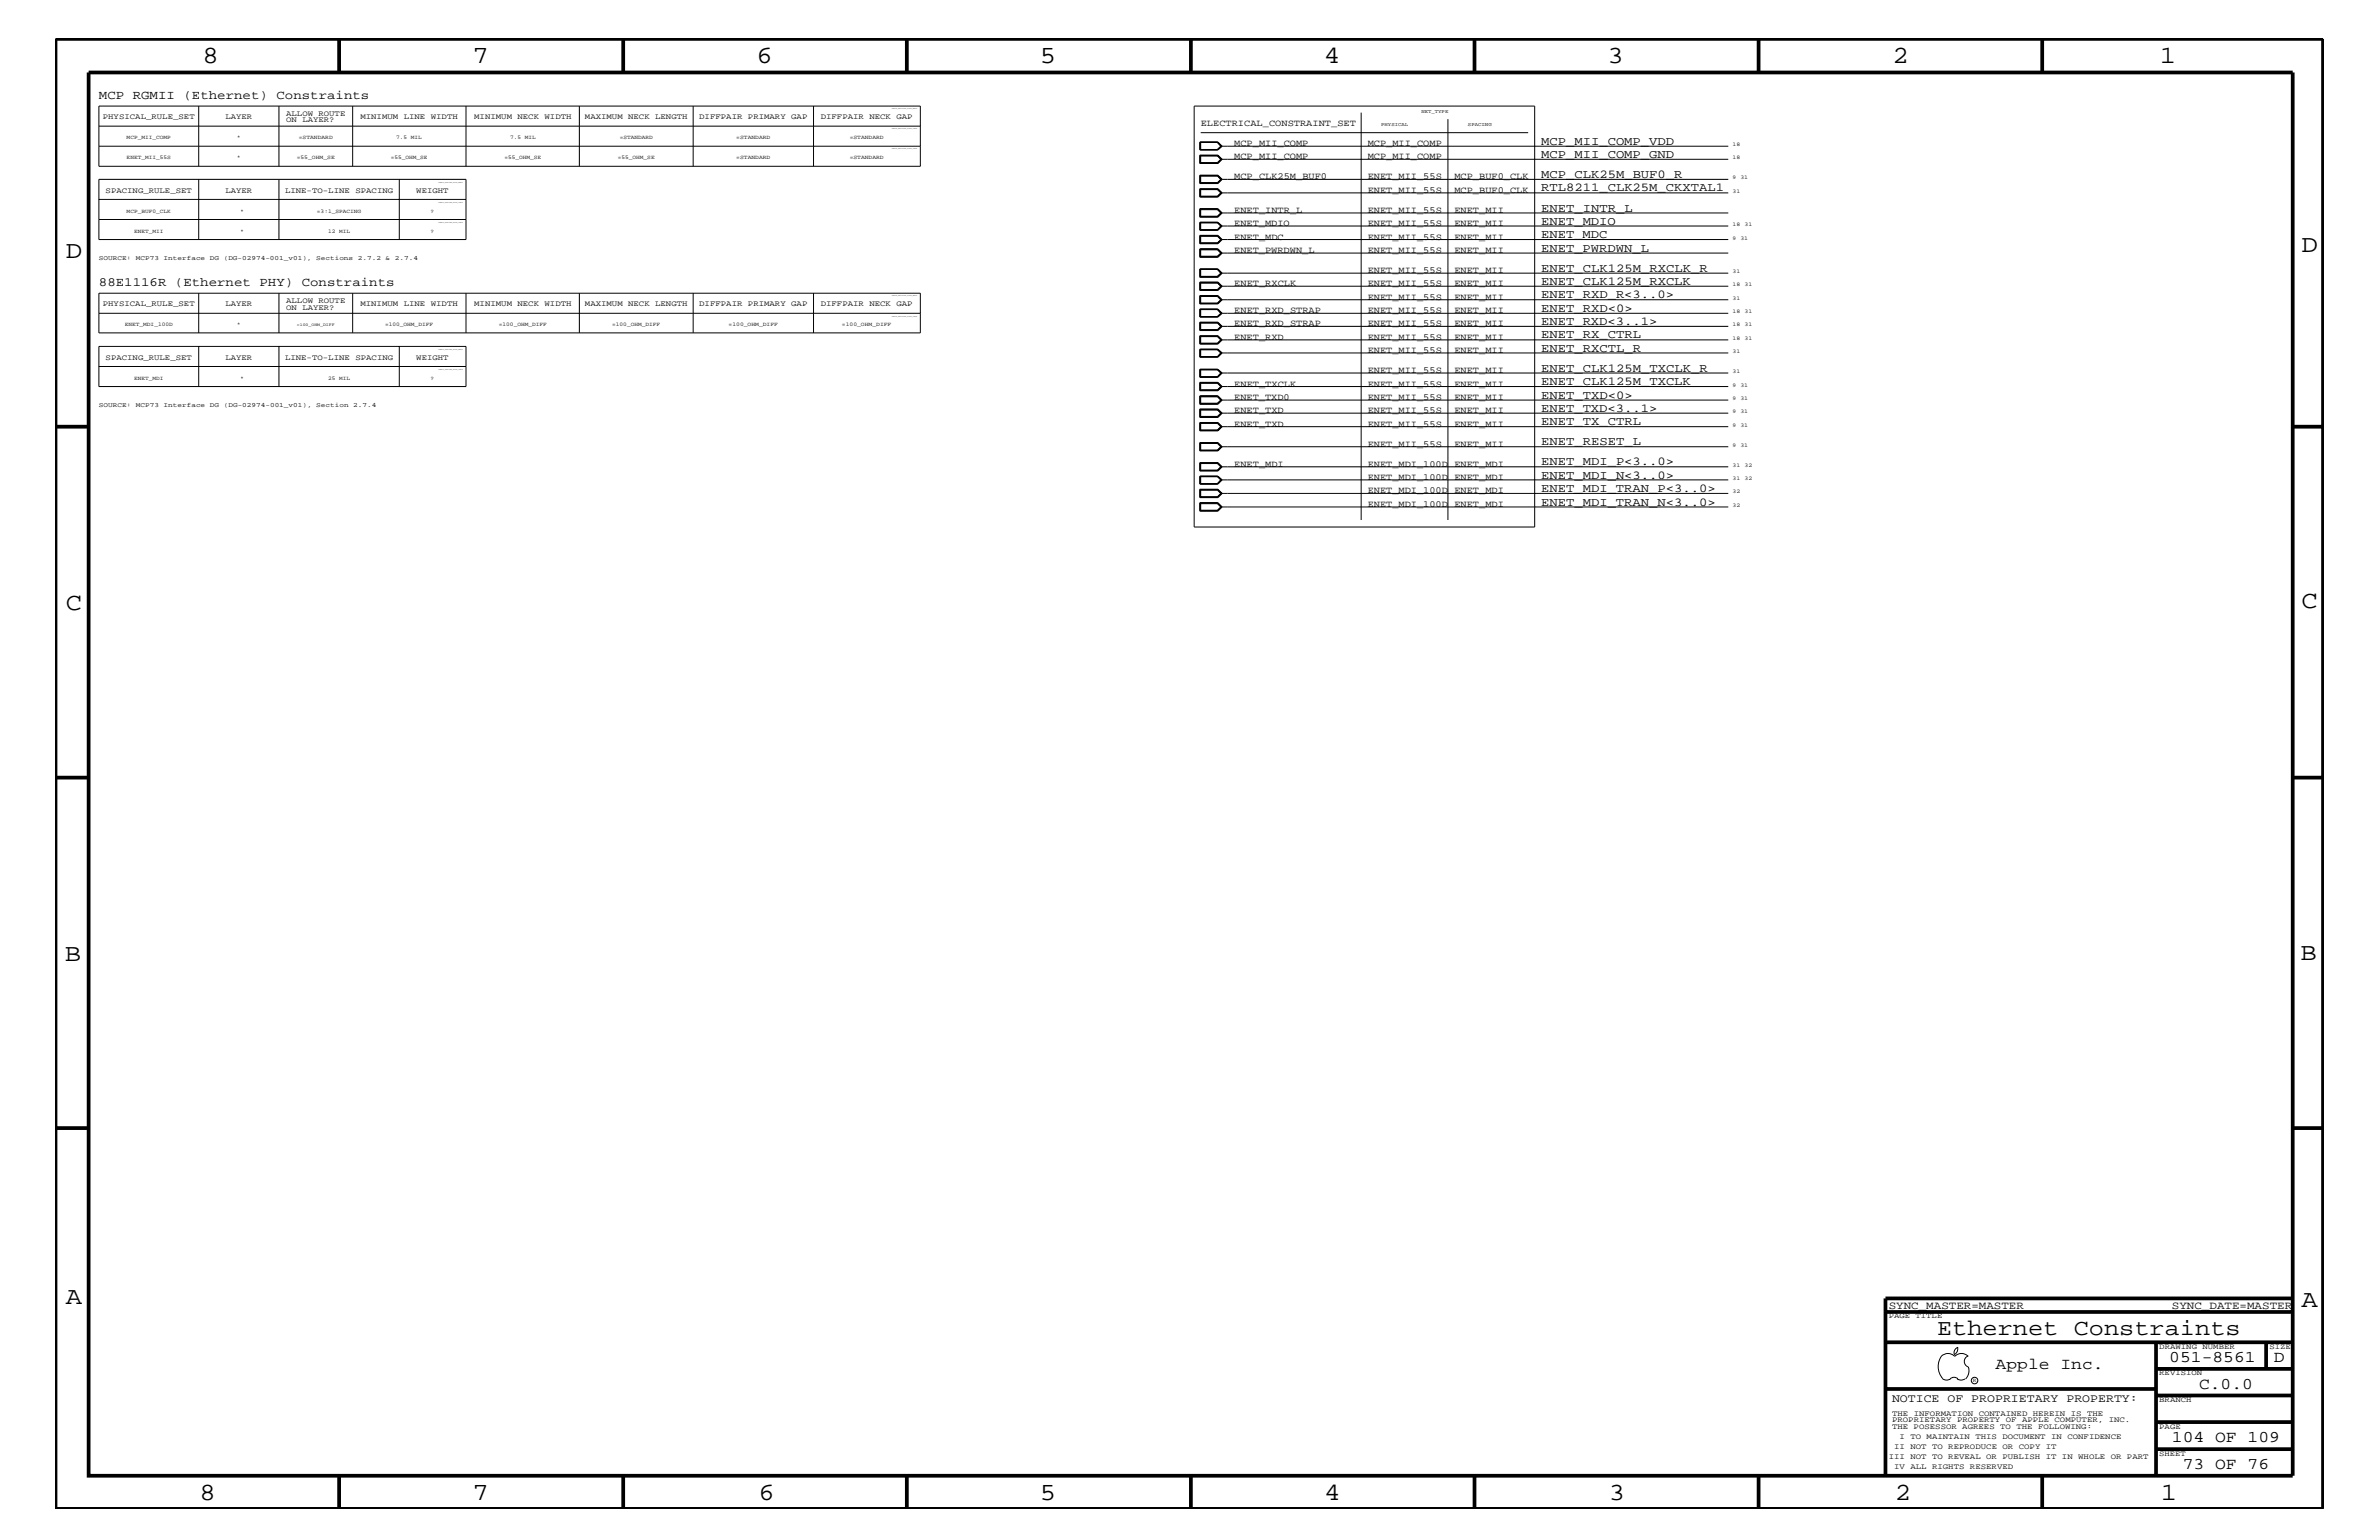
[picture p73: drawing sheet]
<svg xmlns="http://www.w3.org/2000/svg" width="432mm" height="279mm" viewBox="0 0 432 279" stroke-linecap="round" stroke-linejoin="round" font-family="sans-serif">
<defs><g id="words">
<g font-size="4.5">
<text x="36.7" y="11.5">8</text>
<text x="85.8" y="11.5">7</text>
<text x="137.3" y="11.5">6</text>
<text x="188.7" y="11.5">5</text>
<text x="240.3" y="11.5">4</text>
<text x="291.8" y="11.5">3</text>
<text x="343.5" y="11.5">2</text>
<text x="392" y="11.5">1</text>
<text x="11.9" y="46.8">D</text>
<text x="417.7" y="45.7">D</text>
<text x="11.9" y="110.6">C</text>
<text x="417.7" y="110.3">C</text>
<text x="11.8" y="174.3">B</text>
<text x="417.6" y="174.2">B</text>
<text x="11.9" y="236.7">A</text>
<text x="417.7" y="237.1">A</text>
<text x="36.2" y="272.1">8</text>
<text x="85.8" y="272.1">7</text>
<text x="137.7" y="272.1">6</text>
<text x="188.7" y="272.1">5</text>
<text x="240.4" y="272.1">4</text>
<text x="292" y="272.1">3</text>
<text x="343.9" y="272.1">2</text>
<text x="392.2" y="272.1">1</text>
</g>
<text font-size="4.1" x="351.6" y="242.3">Ethernet Constraints</text>
<g font-size="3">
<text x="362.2" y="248.4">Apple Inc.</text>
<text x="393.7" y="247.1">051-8561</text>
<text x="399.2" y="252">C.0.0</text>
<text x="412.7" y="247.1">D</text>
<text x="394.2" y="261.6">104 OF 109</text>
<text x="396.2" y="266.6">73 OF 76</text>
</g>
<g font-size="2.3">
<text x="17.9" y="18">MCP RGMII (Ethernet) Constraints</text>
<text x="17.9" y="51.9">88E1116R (Ethernet PHY) Constraints</text>
</g>
<g font-size="2.2">
<text x="279.7" y="28.6">MCP_MII_COMP_GND</text>
<text x="279.7" y="26.3">MCP_MII_COMP_VDD</text>
<text x="279.7" y="32.3">MCP_CLK25M_BUF0_R</text>
<text x="279.7" y="34.7">RTL8211_CLK25M_CKXTAL1</text>
<text x="279.7" y="38.4">ENET_INTR_L</text>
<text x="279.7" y="40.8">ENET_MDIO</text>
<text x="279.7" y="43.2">ENET_MDC</text>
<text x="279.7" y="45.7">ENET_PWRDWN_L</text>
<text x="279.7" y="49.3">ENET_CLK125M_RXCLK_R</text>
<text x="279.7" y="51.7">ENET_CLK125M_RXCLK</text>
<text x="279.7" y="59">ENET_RXD&lt;3..1&gt;</text>
<text x="279.7" y="54.1">ENET_RXD_R&lt;3..0&gt;</text>
<text x="279.7" y="56.6">ENET_RXD&lt;0&gt;</text>
<text x="279.7" y="63.9">ENET_RXCTL_R</text>
<text x="279.7" y="61.4">ENET_RX_CTRL</text>
<text x="279.7" y="67.5">ENET_CLK125M_TXCLK_R</text>
<text x="279.7" y="69.9">ENET_CLK125M_TXCLK</text>
<text x="279.7" y="74.7">ENET_TXD&lt;3..1&gt;</text>
<text x="279.7" y="72.3">ENET_TXD&lt;0&gt;</text>
<text x="279.7" y="77.2">ENET_TX_CTRL</text>
<text x="279.7" y="80.8">ENET_RESET_L</text>
<text x="279.7" y="89.3">ENET_MDI_TRAN_P&lt;3..0&gt;</text>
<text x="279.7" y="84.4">ENET_MDI_P&lt;3..0&gt;</text>
<text x="279.7" y="86.9">ENET_MDI_N&lt;3..0&gt;</text>
<text x="279.7" y="91.7">ENET_MDI_TRAN_N&lt;3..0&gt;</text>
</g>
<text font-size="2.1" x="343.4" y="254.4">NOTICE OF PROPRIETARY PROPERTY:</text>
<g font-size="2">
<text x="342.8" y="237.4">SYNC_MASTER=MASTER</text>
<text x="394.2" y="237.4">SYNC_DATE=MASTER</text>
</g>
<g font-size="1.7">
<text x="217.9" y="22.9">ELECTRICAL_CONSTRAINT_SET</text>
<text x="224" y="28.9">MCP_MII_COMP</text>
<text x="224" y="26.5">MCP_MII_COMP</text>
<text x="248.2" y="28.9">MCP_MII_COMP</text>
<text x="248.2" y="26.5">MCP_MII_COMP</text>
<text x="224" y="32.5">MCP_CLK25M_BUF0</text>
<text x="248.2" y="35">ENET_MII_55S</text>
<text x="248.2" y="32.5">ENET_MII_55S</text>
<text x="264" y="35">MCP_BUF0_CLK</text>
<text x="264" y="32.5">MCP_BUF0_CLK</text>
<text x="224" y="38.6">ENET_INTR_L</text>
<text x="224" y="41">ENET_MDIO</text>
<text x="248.2" y="41">ENET_MII_55S</text>
<text x="248.2" y="38.6">ENET_MII_55S</text>
<text x="264" y="41">ENET_MII</text>
<text x="264" y="38.6">ENET_MII</text>
<text x="224" y="43.5">ENET_MDC</text>
<text x="224" y="45.9">ENET_PWRDWN_L</text>
<text x="248.2" y="43.5">ENET_MII_55S</text>
<text x="248.2" y="45.9">ENET_MII_55S</text>
<text x="264" y="43.5">ENET_MII</text>
<text x="264" y="45.9">ENET_MII</text>
<text x="224" y="51.9">ENET_RXCLK</text>
<text x="248.2" y="49.6">ENET_MII_55S</text>
<text x="248.2" y="51.9">ENET_MII_55S</text>
<text x="264" y="49.6">ENET_MII</text>
<text x="264" y="51.9">ENET_MII</text>
<text x="224" y="56.8">ENET_RXD_STRAP</text>
<text x="224" y="59.2">ENET_RXD_STRAP</text>
<text x="248.2" y="59.2">ENET_MII_55S</text>
<text x="248.2" y="54.4">ENET_MII_55S</text>
<text x="248.2" y="56.8">ENET_MII_55S</text>
<text x="264" y="59.2">ENET_MII</text>
<text x="264" y="54.4">ENET_MII</text>
<text x="264" y="56.8">ENET_MII</text>
<text x="224" y="61.7">ENET_RXD</text>
<text x="248.2" y="61.7">ENET_MII_55S</text>
<text x="248.2" y="64">ENET_MII_55S</text>
<text x="264" y="61.7">ENET_MII</text>
<text x="264" y="64">ENET_MII</text>
<text x="224" y="70.1">ENET_TXCLK</text>
<text x="248.2" y="67.7">ENET_MII_55S</text>
<text x="248.2" y="70.1">ENET_MII_55S</text>
<text x="264" y="67.7">ENET_MII</text>
<text x="264" y="70.1">ENET_MII</text>
<text x="224" y="77.4">ENET_TXD</text>
<text x="224" y="75">ENET_TXD</text>
<text x="224" y="72.6">ENET_TXD0</text>
<text x="248.2" y="77.4">ENET_MII_55S</text>
<text x="248.2" y="75">ENET_MII_55S</text>
<text x="248.2" y="72.6">ENET_MII_55S</text>
<text x="264" y="77.4">ENET_MII</text>
<text x="264" y="75">ENET_MII</text>
<text x="264" y="72.6">ENET_MII</text>
<text x="248.2" y="81.1">ENET_MII_55S</text>
<text x="264" y="81.1">ENET_MII</text>
<text x="224" y="84.7">ENET_MDI</text>
<text x="248.2" y="84.7">ENET_MDI_100D</text>
<text x="248.2" y="89.5">ENET_MDI_100D</text>
<text x="248.2" y="87.1">ENET_MDI_100D</text>
<text x="264" y="84.7">ENET_MDI</text>
<text x="264" y="89.5">ENET_MDI</text>
<text x="264" y="87.1">ENET_MDI</text>
<text x="248.2" y="92">ENET_MDI_100D</text>
<text x="264" y="92">ENET_MDI</text>
</g>
<g font-size="1.4">
<text x="18.7" y="21.6">PHYSICAL_RULE_SET</text>
<text x="40.9" y="21.6">LAYER</text>
<text x="51.9" y="21">ALLOW ROUTE</text>
<text x="51.9" y="22.2">ON LAYER?</text>
<text x="65.4" y="21.6">MINIMUM LINE WIDTH</text>
<text x="86.1" y="21.6">MINIMUM NECK WIDTH</text>
<text x="106.2" y="21.6">MAXIMUM NECK LENGTH</text>
<text x="126.9" y="21.6">DIFFPAIR PRIMARY GAP</text>
<text x="149" y="21.6">DIFFPAIR NECK GAP</text>
<text x="19.2" y="35">SPACING_RULE_SET</text>
<text x="40.9" y="35">LAYER</text>
<text x="51.7" y="35">LINE-TO-LINE SPACING</text>
<text x="75.6" y="35">WEIGHT</text>
<text x="18.7" y="55.6">PHYSICAL_RULE_SET</text>
<text x="40.9" y="55.6">LAYER</text>
<text x="51.9" y="55">ALLOW ROUTE</text>
<text x="51.9" y="56.2">ON LAYER?</text>
<text x="65.4" y="55.6">MINIMUM LINE WIDTH</text>
<text x="86.1" y="55.6">MINIMUM NECK WIDTH</text>
<text x="106.2" y="55.6">MAXIMUM NECK LENGTH</text>
<text x="126.9" y="55.6">DIFFPAIR PRIMARY GAP</text>
<text x="149" y="55.6">DIFFPAIR NECK GAP</text>
<text x="19.2" y="65.3">SPACING_RULE_SET</text>
<text x="40.9" y="65.3">LAYER</text>
<text x="51.7" y="65.3">LINE-TO-LINE SPACING</text>
<text x="75.6" y="65.3">WEIGHT</text>
<text x="342.8" y="239.2">PAGE TITLE</text>
<text x="391.9" y="244.7">DRAWING NUMBER</text>
<text x="411.9" y="244.7">SIZE</text>
<text x="391.9" y="249.5">REVISION</text>
<text x="343.4" y="256.8">THE INFORMATION CONTAINED HEREIN IS THE</text>
<text x="391.9" y="254.4">BRANCH</text>
<text x="343.4" y="259.3">THE POSESSOR AGREES TO THE FOLLOWING:</text>
<text x="343.4" y="258">PROPRIETARY PROPERTY OF APPLE COMPUTER, INC.</text>
<text x="343.8" y="262.9">II NOT TO REPRODUCE OR COPY IT</text>
<text x="344.8" y="261.1">I TO MAINTAIN THIS DOCUMENT IN CONFIDENCE</text>
<text x="391.9" y="259.3">PAGE</text>
<text x="342.8" y="264.7">III NOT TO REVEAL OR PUBLISH IT IN WHOLE OR PART</text>
<text x="343.8" y="266.6">IV ALL RIGHTS RESERVED</text>
<text x="391.9" y="264.1">SHEET</text>
</g>
<g font-size="1.2">
<text x="17.9" y="47.1">SOURCE:</text>
<text x="24.7" y="47.1">MCP73</text>
<text x="29.7" y="47.1">Interface</text>
<text x="38.1" y="47.1">DG</text>
<text x="40.6" y="47.1">(DG-02974-001_v01),</text>
<text x="57.4" y="47.1">Sections</text>
<text x="65" y="47.1">2.7.2</text>
<text x="70" y="47.1">&amp;</text>
<text x="71.7" y="47.1">2.7.4</text>
<text x="17.9" y="73.8">SOURCE:</text>
<text x="24.7" y="73.8">MCP73</text>
<text x="29.7" y="73.8">Interface</text>
<text x="38.1" y="73.8">DG</text>
<text x="40.6" y="73.8">(DG-02974-001_v01),</text>
<text x="57.4" y="73.8">Section</text>
<text x="64.1" y="73.8">2.7.4</text>
</g>
<g font-size="1">
<text x="23" y="28.9">ENET_MII_55S</text>
<text x="23" y="25.3">MCP_MII_COMP</text>
<text x="43.1" y="28.9">*</text>
<text x="43.1" y="25.3">*</text>
<text x="53.8" y="28.9">=55_OHM_SE</text>
<text x="54.2" y="25.3">=STANDARD</text>
<text x="70.9" y="28.9">=55_OHM_SE</text>
<text x="71.9" y="25.3">7.5 MIL</text>
<text x="91.6" y="28.9">=55_OHM_SE</text>
<text x="92.6" y="25.3">7.5 MIL</text>
<text x="112.1" y="28.9">=55_OHM_SE</text>
<text x="112.5" y="25.3">=STANDARD</text>
<text x="133.6" y="28.9">=STANDARD</text>
<text x="133.6" y="25.3">=STANDARD</text>
<text x="154.2" y="28.9">=STANDARD</text>
<text x="154.2" y="25.3">=STANDARD</text>
<text x="314.5" y="28.9">18</text>
<text x="314.5" y="26.5">18</text>
<text x="314.5" y="32.5">9</text>
<text x="314.5" y="35">31</text>
<text x="315.9" y="32.5">31</text>
<text x="23" y="38.6">MCP_BUF0_CLK</text>
<text x="43.6" y="38.6">*</text>
<text x="57.5" y="38.6">=3:1_SPACING</text>
<text x="78.1" y="38.6">?</text>
<text x="314.5" y="41">18</text>
<text x="316.7" y="41">31</text>
<text x="24.3" y="42.3">ENET_MII</text>
<text x="43.6" y="42.3">*</text>
<text x="59.6" y="42.3">12 MIL</text>
<text x="78.1" y="42.3">?</text>
<text x="314.5" y="43.5">9</text>
<text x="315.9" y="43.5">31</text>
<text x="314.5" y="49.6">31</text>
<text x="314.5" y="51.9">18</text>
<text x="316.7" y="51.9">31</text>
<text x="22.6" y="59.2">ENET_MDI_100D</text>
<text x="43.1" y="59.2">*</text>
<text x="69.9" y="59.2">=100_OHM_DIFF</text>
<text x="90.6" y="59.2">=100_OHM_DIFF</text>
<text x="111.1" y="59.2">=100_OHM_DIFF</text>
<text x="132.2" y="59.2">=100_OHM_DIFF</text>
<text x="152.8" y="59.2">=100_OHM_DIFF</text>
<text x="314.5" y="59.2">18</text>
<text x="314.5" y="54.4">31</text>
<text x="314.5" y="56.8">18</text>
<text x="316.7" y="59.2">31</text>
<text x="316.7" y="56.8">31</text>
<text x="314.5" y="64">31</text>
<text x="314.5" y="61.7">18</text>
<text x="316.7" y="61.7">31</text>
<text x="24.3" y="68.9">ENET_MDI</text>
<text x="43.6" y="68.9">*</text>
<text x="59.6" y="68.9">25 MIL</text>
<text x="78.1" y="68.9">?</text>
<text x="314.5" y="67.7">31</text>
<text x="314.5" y="70.1">9</text>
<text x="315.9" y="70.1">31</text>
<text x="314.5" y="72.6">9</text>
<text x="314.5" y="77.4">9</text>
<text x="314.5" y="75">9</text>
<text x="315.9" y="72.6">31</text>
<text x="315.9" y="77.4">31</text>
<text x="315.9" y="75">31</text>
<text x="314.5" y="81.1">9</text>
<text x="315.9" y="81.1">31</text>
<text x="314.5" y="84.7">31</text>
<text x="314.5" y="89.5">32</text>
<text x="314.5" y="87.1">31</text>
<text x="316.7" y="84.7">32</text>
<text x="316.7" y="87.1">32</text>
<text x="314.5" y="92">32</text>
<text x="358.1" y="250.7">R</text>
</g>
<g font-size=".9">
<text x="250.7" y="22.9">PHYSICAL</text>
<text x="258" y="20.4">NET_TYPE</text>
<text x="266.4" y="22.9">SPACING</text>
</g>
<text font-size=".8" x="53.9" y="59.2">=100_OHM_DIFF</text>
<g font-size=".3">
<text x="161.9" y="23.5">TABLE_PHYSICAL_RULE_ITEM</text>
<text x="161.9" y="19.8">TABLE_PHYSICAL_RULE_HEAD</text>
<text x="161.9" y="27.1">TABLE_PHYSICAL_RULE_ITEM</text>
<text x="79.6" y="33.1">TABLE_SPACING_RULE_HEAD</text>
<text x="79.6" y="40.4">TABLE_SPACING_RULE_ITEM</text>
<text x="79.6" y="36.8">TABLE_SPACING_RULE_ITEM</text>
<text x="161.9" y="53.8">TABLE_PHYSICAL_RULE_HEAD</text>
<text x="161.9" y="57.4">TABLE_PHYSICAL_RULE_ITEM</text>
<text x="79.6" y="63.4">TABLE_SPACING_RULE_HEAD</text>
<text x="79.6" y="67.1">TABLE_SPACING_RULE_ITEM</text>
</g>
</g></defs>
<g fill="none" stroke="#000" stroke-width=".18">
<path d="M17.9 19.2h149.1v11h-149.1zM36.1 19.2v11M50.6 19.2v11M64 19.2v11M84.6 19.2v11M105.2 19.2v11M125.8 19.2v11M147.7 19.2v11M216.7 19.2h61.9v76.4h-61.9zM17.9 36.2v7.3h66.7v-11h-66.7v3.7h66.7M17.9 26.5h149.1M17.9 39.8h66.7"/>
<path d="M17.9 22.9h149.1M36.1 32.5v11M50.6 32.5v11M72.5 32.5v11M217.8 25.8h3.3l.7 .7-.7 .7h-3.3zM217.8 28.1h3.3l.7 .8-.7 .8h-3.3zM217.8 31.8h3.3l.7 .7-.7 .8h-3.3zM217.8 34.2h3.3l.7 .8-.7 .8h-3.3zM217.8 37.9h3.3l.7 .7-.7 .8h-3.3zM217.8 25.8v1.4M217.8 37.9v1.4h3.2M217.8 27.1h3.2"/>
<path d="M217.8 25.9h3.2M217.8 38h3.2l.7 .6-.7 .7M217.9 25.9v1.2M217.9 28.3h3.1l.6 .6-.6 .6h-3.1zM217.9 31.9h3.1l.6 .6-.6 .6h-3.1zM217.9 34.4h3.1l.6 .6-.6 .6h-3.1zM217.9 38h3.1l.6 .6-.6 .6h-3.1zM217.9 24.1h59.5M221 28.2h-3.2v1.5M221 31.9h-3.2v1.3h3.2M221 34.3h-3.2v1.4h3.2M221 25.9l.7 .6-.7 .6"/>
<path d="M221 25.8l.7 .7-.7 .7M221 25.9l.6 .6M221 28.2l.7 .7-.7 .7h-3.2M221 28.2l.7 .7-.7 .8M221 31.9l.7 .6-.7 .7M221 34.3l.7 .7-.7 .7M221 37.9l.7 .7-.7 .7M221.6 26.5l-.6 .6M221.6 26.5h92.1M221.6 28.9h92.1M221.6 32.5h92.1M221.6 35h92.1"/>
<path d="M221.6 38.6h92.1M247.1 20.4v73.9M262.8 21.6v72.7M17.9 56.8h149.1M17.9 53.2h149.1v7.2h-149.1zM36.1 53.2v7.2M50.6 53.2v7.2M64 53.2v7.2M84.6 53.2v7.2M105.2 53.2v7.2M125.8 53.2v7.2M147.7 53.2v7.2"/>
<path d="M217.8 40.3h3.3l.7 .7-.7 .8h-3.3zM217.8 42.7h3.3l.7 .8-.7 .7h-3.3zM217.8 45.2h3.3l.7 .7-.7 .8h-3.3zM217.8 48.8h3.3l.7 .8-.7 .7h-3.3zM217.8 51.2h3.3l.7 .7-.7 .8h-3.3zM217.8 53.6h3.3l.7 .8-.7 .7h-3.3zM217.8 56.1h3.3l.7 .7-.7 .7h-3.3zM217.8 58.4h3.3l.7 .8-.7 .8h-3.3zM217.8 40.3v1.5M217.8 45.2v1.4h3.2l.7-.7-.7-.7M217.8 48.8v1.4h3.2l.7-.6-.7-.8M217.8 52.7v-1.4h3.2l.7 .6-.7 .8"/>
<path d="M217.8 56.1v1.4M217.8 41.7h3.2M217.8 40.4h3.2M217.8 46.5h3.2M217.8 45.2h3.2l.7 .7-.7 .6M217.8 51.3h3.2M217.8 50.2h3.2M217.8 48.9h3.2M217.8 57.4h3.2M217.8 56.2h3.2M217.9 40.4v1.3M217.9 42.9h3.1l.6 .6-.6 .6h-3.1z"/>
<path d="M217.9 48.9v1.3M217.9 51.3v1.2h3.1l.6-.6M217.9 53.8h3.1l.6 .6-.6 .6h-3.1zM217.9 56.2v1.2M217.9 58.6h3.1l.6 .6-.6 .6h-3.1zM221 42.8h-3.2v1.3h3.2M221 53.7h-3.2v1.4h3.2M221 58.5h-3.2v1.4h3.2M221 40.4l.7 .6-.7 .7M221 40.3l.7 .7-.7 .8M221 40.4l.6 .6M221 42.8l.7 .7-.7 .6"/>
<path d="M221 51.3l.7 .6-.7 .7h-3.2M221 51.3l.6 .6M221 58.5l.7 .7-.7 .7M221 48.9l.7 .7-.7 .6M221 48.9l.6 .7M221 53.7l.7 .7-.7 .7M221 56.2l.7 .6-.7 .6M221 56.1l.7 .7-.7 .7M221 56.2l.6 .6M221.6 45.9l-.6-.6h-3.1v1.2M221.6 41l-.6 .7M221.6 41h92.1"/>
<path d="M221.6 43.5h92.1M221.6 45.9l-.6 .6M221.6 45.9h92.1M221.6 51.9h92.1M221.6 59.2h92.1M221.6 49.6l-.6 .6M221.6 49.6h92.1M221.6 54.4h92.1M221.6 56.8l-.6 .6M221.6 56.8h92.1M17.9 66.5v3.6h66.7v-7.2h-66.7v3.6h66.7M36.1 62.9v7.2"/>
<path d="M50.6 62.9v7.2M72.5 62.9v7.2M217.8 63.4h3.3l.7 .6-.7 .8h-3.3zM217.8 60.9h3.3l.7 .8-.7 .7h-3.3zM217.8 67h3.3l.7 .7-.7 .7h-3.3zM217.8 69.4h3.3l.7 .7-.7 .8h-3.3zM217.8 71.8h3.3l.7 .8-.7 .7h-3.3zM217.8 74.2h3.3l.7 .8-.7 .7h-3.3zM217.8 76.7h3.3l.7 .7-.7 .8h-3.3zM217.8 64.7h3.2M217.8 63.4v1.4M217.8 67v1.4"/>
<path d="M217.8 71.8v1.5h3.2l.7-.7-.7-.8M217.8 75.7v-1.4h3.2l.7 .7-.7 .7M217.8 63.4h3.2M217.8 73.2h3.2M217.8 71.9h3.2l.7 .7-.7 .6M217.8 74.4h3.2M217.8 68.4h3.2M217.8 67.1h3.2M217.9 61.1h3.1l.6 .6-.6 .6h-3.1zM217.9 63.4v1.3M217.9 67.1v1.3M217.9 69.5h3.1l.6 .6-.6 .6h-3.1z"/>
<path d="M217.9 74.4v1.2h3.1l.6-.6M217.9 76.8h3.1l.6 .6-.6 .6h-3.1zM221 63.4l.7 .6-.7 .7M221 63.4l.7 .6-.7 .8M221 61h-3.2v1.3h3.2M221 69.5h-3.2v1.3h3.2M221 76.7h-3.2v1.4h3.2M221 63.4l.6 .6M221 61l.7 .7-.7 .6M221 69.5l.7 .6-.7 .7M221 76.7l.7 .7-.7 .7M221 74.4l.7 .6-.7 .6h-3.2"/>
<path d="M221 74.4l.6 .6M221 67.1l.7 .6-.7 .7M221 67l.7 .7-.7 .7M221 67.1l.6 .6M221.6 64l-.6 .7M221.6 72.6l-.6-.6h-3.1v1.2M221.6 64h92.1M221.6 61.7h92.1M221.6 70.1h92.1M221.6 77.4h92.1M221.6 72.6l-.6 .6M221.6 72.6h92.1"/>
<path d="M221.6 75h92.1M221.6 67.7l-.6 .7M221.6 67.7h92.1M217.8 80.3h3.3l.7 .8-.7 .7h-3.3zM217.8 83.9h3.3l.7 .8-.7 .8h-3.3zM217.8 86.4h3.3l.7 .7-.7 .7h-3.3zM217.8 88.8h3.3l.7 .7-.7 .8h-3.3zM217.8 91.2h3.3l.7 .8-.7 .7h-3.3zM217.8 86.4v1.4M217.8 91.2v1.5h3.2M217.8 87.7h3.2M217.8 86.5h3.2"/>
<path d="M217.8 91.3h3.2l.7 .7-.7 .7M217.9 80.5h3.1l.6 .6-.6 .5h-3.1zM217.9 84.1h3.1l.6 .6-.6 .6h-3.1zM217.9 86.5v1.2M217.9 88.9h3.1l.6 .6-.6 .6h-3.1zM217.9 91.4h3.1l.6 .6-.6 .6h-3.1zM221 80.4h-3.2v1.3h3.2M221 84h-3.2v1.4h3.2M221 88.8h-3.2v1.4h3.2M221 84l.7 .7-.7 .7M221 86.5l.7 .6-.7 .6M221 86.4l.7 .7-.7 .7"/>
<path d="M221 86.5l.6 .6M221 80.4l.7 .7-.7 .6M221 88.8l.7 .7-.7 .7M221 91.2l.7 .8-.7 .7M221.6 84.7h92.1M221.6 87.1l-.6 .6M221.6 87.1h92.1M221.6 81.1h92.1M221.6 89.5h92.1M221.6 92h92.1M352.3 246.1a1.69 1.69 0 0 1 2.5 0 1.72 1.72 0 0 1 2.4 0M352.4 246a3.2 3.2 0 0 0 .4 4.3l.8 .1 .4-.2"/>
<path d="M354 250.2l.7-.3 .7 .3M355.2 250.2l.7 .2 .7-.2M355.3 244.4v.3a1.18 1.18 0 0 1-.6 1.1M355.4 244.4a.99 .99 0 0 0-.6 1.4M357.2 246a1.04 1.04 0 0 0-.7 1 1.04 1.04 0 0 0 .7 1M357.3 248l.1 .7a2.11 2.11 0 0 1-.6 1.5"/>
<circle cx="358.4" cy="250.5" r=".59"/>
</g>
<g fill="none" stroke="#000" stroke-width=".68" stroke-linecap="butt">
<path d="M10.1 7.1h411.5v266.7h-411.5zM16.1 13.2h400v254.5h-400zM61.6 7.1v6.1M113.1 7.1v6.1M164.6 7.1v6.1M216.2 7.1v6.1M267.6 7.1v6.1M319.2 7.1v6.1M370.7 7.1v6.1M10.1 77.4h6M416.1 77.4h5.5M10.1 141.1h6"/>
<path d="M416.1 141.1h5.5M10.1 204.7h6M416.1 204.7h5.5M342.2 238h73.9M416.1 235.6h-73.9v32.1M342.2 243.5h73.9M342.2 252h49.1M391.3 243.5v24.2M391.3 258h24.8M391.3 253.2h24.8M391.3 248.4h24.8M411.3 243.5v4.9"/>
<path d="M61.6 267.7v6.1M113.1 267.7v6.1M164.6 267.7v6.1M216.2 268v5.8M267.6 267.7v6.1M319.2 267.7v6.1M370.7 267.7v6.1M391.3 262.9h24.8"/>
</g>
<use href="#words"/>
</svg>
